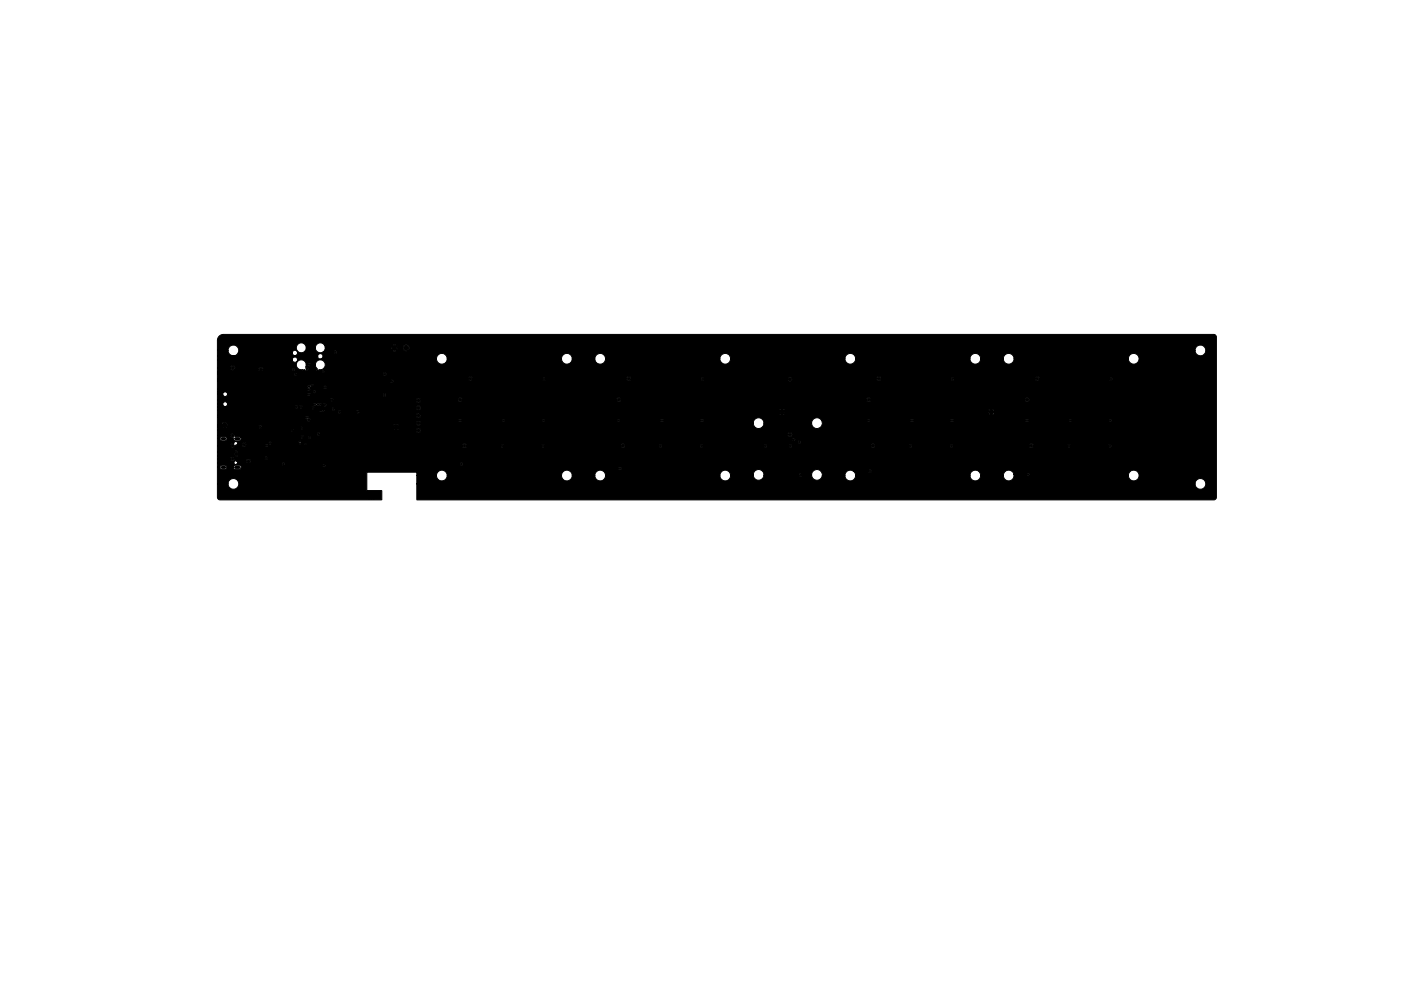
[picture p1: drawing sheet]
<svg xmlns="http://www.w3.org/2000/svg" width="420mm" height="297mm" viewBox="0 0 420 297" stroke-linecap="round" stroke-linejoin="round" font-family="sans-serif">
<g fill="#000" stroke="#000" stroke-width=".3">
<path d="M65.7 100.8l1.3-.6 297.1 .1 .6 .3 .1 .5v47.9l-.1 .5-.6 .3-239.1-.1v-4.7h233.4v.3a1.6 1.6 0 0 0 2.5 1 1.6 1.6 0 0 0-.2-2.7 1.6 1.6 0 0 0-2.3 1.4h-233.4v-2.5h5.9a1.6 1.6 0 0 0 1.8 1.6 1.61 1.61 0 0 0 1.4-1.6h34.3a1.61 1.61 0 0 0 1.3 1.6h.5a1.61 1.61 0 0 0 1.4-1.6h6.8a1.61 1.61 0 0 0 1.3 1.6h.5a1.61 1.61 0 0 0 1.4-1.6h34.3a1.61 1.61 0 0 0 1.3 1.6h.5a1.61 1.61 0 0 0 1.4-1.6v-.2h6.8a1.61 1.61 0 0 0 1.8 1.6 1.6 1.6 0 0 0 1.4-1.5h10.4l.2 .3a.45 .45 0 0 0 .5 .1 .45 .45 0 0 0 .2-.5h3a1.6 1.6 0 0 0 2.1 1.6 1.59 1.59 0 0 0 1.1-1.4h6.8a1.6 1.6 0 0 0 1.8 1.6 1.61 1.61 0 0 0 1.4-1.6h34.3a1.6 1.6 0 0 0 1.1 1.6h.6a1.59 1.59 0 0 0 1.5-1.3v-.3h6.8a1.6 1.6 0 0 0 1.8 1.6 1.6 1.6 0 0 0 1.4-1.3v-.6h3.8l.2 .4 .4 .1 .2-.2h29.7a1.6 1.6 0 0 0 1.3 1.6h.5a1.6 1.6 0 0 0 1.4-1.3 1.61 1.61 0 0 0-1.5-1.9 1.61 1.61 0 0 0-1.7 1.6h-29.6a.45 .45 0 0 0-.3-.7 .45 .45 0 0 0-.6 .4h-3.8a1.6 1.6 0 0 0-1.8-1.3 1.6 1.6 0 0 0-1.4 1.6l-6.8-.1a1.6 1.6 0 0 0-1.8-1.4 1.61 1.61 0 0 0-1.4 1.5h-34.3l-.2-.7-.5-.6h4.5l.1 .2a.45 .45 0 0 0 .7 .1 .45 .45 0 0 0-.1-.7 .45 .45 0 0 0-.7 .4h-4.5l-1-.3a1.6 1.6 0 0 0-1.5 1.6h-6.8v-.2a1.61 1.61 0 0 0-1.3-1.5l-.4-.1a1.61 1.61 0 0 0-1.5 1.6h-3l-.1-.2a.46 .46 0 0 0-.5-.1 .46 .46 0 0 0-.3 .4l-10.4-.1a1.6 1.6 0 0 0-1.3-1.5l-.4-.1a1.61 1.61 0 0 0-1.5 1.6h-6.8a1.59 1.59 0 0 0-1.5-1.4h-.2a1.6 1.6 0 0 0-1.5 1.6l-34.3-.1a1.6 1.6 0 0 0-1.8-1.4 1.61 1.61 0 0 0-1.4 1.5l-6.8-.1a1.6 1.6 0 0 0-1.8-1.4 1.61 1.61 0 0 0-1.4 1.5l-34.3-.1a1.6 1.6 0 0 0-1.8-1.4 1.61 1.61 0 0 0-1.4 1.5h-5.9v-1h-15v5.5l4.5 .1-.1 2.7-48.8-.1-.4-.6v-4.1h3.2a1.61 1.61 0 0 0 2.3 1.5 1.61 1.61 0 0 0 .2-2.8 1.61 1.61 0 0 0-2.5 1.1v.2h-3.2v-4.9h.8l.1 .4 .4 .3 1.2-.1 .4-.6h1.9l.1 .4 .4 .3 1.4-.1 .4-.3h113.1l.1 .2a.46 .46 0 0 0 .7 .1 .46 .46 0 0 0-.1-.7 .46 .46 0 0 0-.7 .4h-113.1v-.6l-.5-.3h-1.3l-.5 .6h-1.9l-.4-.6h-1.1l-.4 .1-.2 .5h-.8v-1.4h4.9l.5 .5 13.9-.1 .4 .5 11.9-.1 .1 .3a.45 .45 0 0 0 .7 0 .45 .45 0 0 0-.1-.7h40.4l.1 .2a.45 .45 0 0 0 .5 .3 .45 .45 0 0 0 .3-.6 .45 .45 0 0 0-.5-.3l-.4 .4h-40.7l-.4 .4h-11.6l.2-.6a.46 .46 0 0 0-.5-.2 .46 .46 0 0 0-.4 .4h-13.5l.2-.3-.1-.5h2.7a.7 .7 0 0 0 1 .6 .7 .7 0 0 0 .1-1.1 .7 .7 0 0 0-1.1 .3h-3.2l-.5 .6h-4.9v-1.2h3.9l.2 .5 .5 .2 .5-.3 .1-.6h8.9l.2 .4a.46 .46 0 0 0 .7-.1 .46 .46 0 0 0-.3-.7 .46 .46 0 0 0-.6 .4h-8.9l-.2-.3a.65 .65 0 0 0-.7-.1 .65 .65 0 0 0-.4 .6h-3.9v-.9h5.1l.3 .5a.45 .45 0 0 0 .6-.4 .45 .45 0 0 0-.4-.5 .45 .45 0 0 0-.5 .4h-5.1v-1.1l5.1 .2a.46 .46 0 0 0 .8 .2 .46 .46 0 0 0-.2-.8 .46 .46 0 0 0-.6 .4h-5.1v-2h3.9l.1 .5 .6 .2 .4-.2 .2-.6 .7-.1h1.5l.2 .4 .4 .2 .7-.4h5.7l.2 .4 .4 .1 .3-.4h58.1l.2 .5 .6 .2 .4-.2 .2-.5h10.1l.2 .4 .3 .1 .5-.5h11.3l.1 .4 .4 .1 .4-.5h22.8l.3 .6 .5 .1 .4-.2 .2-.5h10.1l.2 .4 .3 .1 .5-.5h11.3l.1 .4 .4 .1 .4-.5h18.3l.2 .4 .3 .1 .5-.5h6.5l.2 .4 .4 .1 .4-.5h23.5l.3 .6 .5 .1 .4-.2 .2-.5h10.1l.2 .4 .3 .1 .5-.5h11.3l.1 .4 .4 .1 .4-.5h22.8l.2 .5 .6 .2 .4-.2 .2-.5h10.1l.2 .4 .3 .1 .5-.5h11.3l.1 .4 .4 .1 .4-.4-.2-.4-.3-.1-.4 .4h-11.3l-.2-.3-.4-.1-.4 .4h-10.1l-.3-.5-.5-.1-.4 .2-.2 .4h-22.8l-.2-.3-.3-.1-.4 .4h-11.3l-.2-.3-.4-.1-.4 .4h-10.1l-.2-.4-.6-.2-.4 .2-.2 .4h-23.5l-.2-.3-.4-.1-.4 .4h-6.5l-.2-.3-.4-.1-.4 .4h-18.3l-.2-.3-.3-.1-.4 .4h-11.3l-.2-.3-.4-.1-.4 .4h-10.1l-.3-.5-.5-.1-.4 .2-.2 .4h-22.8l-.2-.3-.3-.1-.4 .4h-11.3l-.2-.3-.4-.1-.4 .4h-10.1l-.3-.5-.5-.1-.4 .2-.2 .4h-58.1l-.3-.5-.4 .1-.2 .3h-5.7l-.1-.6h6.7l.2 .3 .4 .1 .3-.2h8.1l.2 .3a.45 .45 0 0 0 .5 .1 .45 .45 0 0 0 .2-.5h.6l.2 .4 .3 .1 .5-.5-.4-.4-.4 .1-.2 .3h-.6v-.5h148.9l.5 .5a.45 .45 0 0 0 .4-.5 .45 .45 0 0 0-.4-.4 .45 .45 0 0 0-.5 .4h-148.9l.1-.2a.49 .49 0 0 0-.8-.4 .49 .49 0 0 0 0 .8l-.2 .4h-8.1v-.5l-.3-.2-.4 .1-.2 .4h-6.7l-.6-.3-.4 .2-.2 .5h-1.5l.2-.4-.2-.4-.5-.1-.4 .2a.44 .44 0 0 1-.7 .3l-.4 .6h-3.9v-2.1h.8l.4 .7h1.1a.65 .65 0 0 0 .6-.7 .65 .65 0 0 0-.6-.6h-1.1l-.4 .6h-.8v-.9h3.9l.3 .6 .6 .2a.65 .65 0 0 0 .5 .8h1.4l.4-.3h165.2l.5 .4a.45 .45 0 0 0 .5-.4 .45 .45 0 0 0-.5-.5 .45 .45 0 0 0-.5 .5h-165.2l.1-.5-.3-.4h18l.4 .5 1.8-.1 .1 .3 .5 .1a.45 .45 0 0 0 .3-.5 .45 .45 0 0 0-.5-.4 .45 .45 0 0 0-.4 .5h-1.4l.2-.4-.2-.3a.46 .46 0 0 0-.5-.1 .46 .46 0 0 0-.3 .4h-18l-1.7-.1-.2-.8h24.8l.2 .4 .3 .1 .4-.2h140.3l.3 .5 .5 .1 .5-.5-.2-.7a.65 .65 0 0 0-1.1 .6h-140.3v-.5l-.5-.2-.4 .4h-24.9a.66 .66 0 0 0-1 .5h-3.9v-1.7h21.8l.1 .1a.45 .45 0 0 0 .3 .3 .45 .45 0 0 0 .5-.2h36.9a.7 .7 0 0 0 1 .7 .7 .7 0 0 0 .1-1.2 .7 .7 0 0 0-1.1 .4v.1h-36.9a.45 .45 0 0 0-.3-.6 .45 .45 0 0 0-.6 .4h-21.8v-.8l2.7 .2 .2-.3h9.4l.2 .4 .4 .1 .4-.2h11.6l.2 .4 .4 .1 27.3-.1 .2 .2h1.1l.2-.2v-.4h-.6v.6h-.3v-.6h-.6v.4h-27.1v-.7h28.6v-.4l-.6-.2v.6h-.3v-.6h-.4l-.2 .6-27.5-.1-.4 .4h-11.6a.5 .5 0 0 0-.3-.7 .5 .5 0 0 0-.7 .4h-9.4v-.3h-.6v.6h-.2v-.6h-.6v.4h-1.5v-.7h2.9v-.5h56.7a.7 .7 0 0 0 .7 .7 .7 .7 0 0 0 .7-.7h99.7a1.6 1.6 0 0 0 1.1 1.6h.8a1.62 1.62 0 0 0 1.2-1.1l.1-.5h14.3a1.6 1.6 0 0 0 1.1 1.6h.8a1.62 1.62 0 0 0 1.2-1.1l-.1-1.3h13.6l.1 .3a.45 .45 0 0 0 .6 .2 .45 .45 0 0 0 .3-.5h12l.1 .3a.45 .45 0 0 0 .6 .2 .45 .45 0 0 0 .3-.5h11l.1 .3a.45 .45 0 0 0 .6 .2 .45 .45 0 0 0 .3-.5h21.5l.1 .3a.45 .45 0 0 0 .6 .2 .45 .45 0 0 0 .3-.5h12l.1 .3a.45 .45 0 0 0 .6 .2 .45 .45 0 0 0 .3-.5h11l.1 .3a.46 .46 0 0 0 .8 0 .46 .46 0 0 0-.3-.7 .46 .46 0 0 0-.6 .4l-11.1-.1a.46 .46 0 0 0-.5-.3 .46 .46 0 0 0-.4 .4l-12.1-.1a.46 .46 0 0 0-.5-.3 .46 .46 0 0 0-.4 .4l-21.6-.1a.46 .46 0 0 0-.5-.3 .46 .46 0 0 0-.4 .4l-11.1-.1a.46 .46 0 0 0-.5-.3 .46 .46 0 0 0-.4 .4l-12.1-.1a.46 .46 0 0 0-.5-.3 .46 .46 0 0 0-.4 .4l-13.7-.1a1.61 1.61 0 0 0-1.8-.6 1.61 1.61 0 0 0-1.1 1.5h-14.3a1.6 1.6 0 0 0-1.6-1.6 1.6 1.6 0 0 0-1.6 1.6h-99.7a.71 .71 0 0 0-.7-.7 .71 .71 0 0 0-.7 .7l-57.3-.1v.6h-.2v-.6h-.4l-.2 .6h-1.5v-2.2h26.4l.5 1 .5 .2 .4-.3h44.5l.1 .3a.45 .45 0 0 0 .5 .2 .45 .45 0 0 0 .4-.5h12l.1 .3a.45 .45 0 0 0 .6 .2 .45 .45 0 0 0 .3-.5h11l.1 .3a.45 .45 0 0 0 .6 .2 .45 .45 0 0 0 .3-.5h21.5l.1 .3a.45 .45 0 0 0 .6 .2 .45 .45 0 0 0 .3-.5h12l.1 .3a.45 .45 0 0 0 .6 .2 .45 .45 0 0 0 .3-.5h11l.1 .3a.46 .46 0 0 0 .8 0 .46 .46 0 0 0-.3-.7 .46 .46 0 0 0-.6 .4l-11.1-.1a.46 .46 0 0 0-.5-.3 .46 .46 0 0 0-.4 .4l-12.1-.1a.46 .46 0 0 0-.5-.3 .46 .46 0 0 0-.4 .4l-21.6-.1a.46 .46 0 0 0-.5-.3 .46 .46 0 0 0-.4 .4l-11.1-.1a.46 .46 0 0 0-.5-.3 .46 .46 0 0 0-.4 .4l-12.1-.1a.46 .46 0 0 0-.5-.3 .46 .46 0 0 0-.4 .4h-44.5v-.5l-.4-.4a.46 .46 0 0 0-.5-.4 .46 .46 0 0 0-.5 .4h-26.4v-.6h59.6a.71 .71 0 0 0 1 .7 .71 .71 0 0 0 .1-1.2h107.9l.2 .2h1l.2-.2h61.4l.2 .2h1l.3-.6h-.7v.6h-.2v-.6h-.6v.4h-61.4v-.4h-.6v.6h-.2v-.6h-.6v.4h-107.9a.71 .71 0 0 0-1.1 .5h-59.6v-1.5h30.5l.4 .5 .5-.2 .3 .2 4.4-.1 .1 .3a.45 .45 0 0 0 .5 .2 .45 .45 0 0 0 .3-.5h4.6l.2 .3a.45 .45 0 0 0 .5 .1 .45 .45 0 0 0 .2-.5h190.3l.1-.4-.7-.2v.6h-.2v-.6l-.6 .1v.5h-61.4l-.2-.6h-.4v.6h-.2v-.6l-.6 .1v.5h-126.1a.46 .46 0 0 0-.5-.4 .46 .46 0 0 0-.4 .5h-4.6l-.5-.4-.4 .4h-4a.46 .46 0 0 0 0-.7 .46 .46 0 0 0-.7 .1l-.1-.1a.46 .46 0 0 0-.5-.1 .46 .46 0 0 0-.3 .4h-30.5v-1.1h23.3l.1 .4a.45 .45 0 0 0 .5 .1 .45 .45 0 0 0 .3-.5h.4l.4 .5 3.2-.2 .5 .5 5.6-.1 .2 .3a.45 .45 0 0 0 .6 0 .45 .45 0 0 0 0-.6h24.5a.71 .71 0 0 0 1 .6 .71 .71 0 0 0 .1-1.2 .71 .71 0 0 0-1.1 .4v.2h-24.5l-.4-.2-.4 .5h-5.3l.1-.5a.46 .46 0 0 0-.5-.3 .46 .46 0 0 0-.4 .4h-2.8v-.5a.46 .46 0 0 0-.5-.2 .46 .46 0 0 0-.3 .4h-.4l-.2-.3a.46 .46 0 0 0-.4-.1 .46 .46 0 0 0-.3 .4h-23.3v-.7h1.6l.5 .6a.7 .7 0 0 0 .9-.6h25.8l.4 .5 1.3-.2 .5 .2 .3-.4h.4l.2 .4 .4 .1 .3-.2v-.4a.46 .46 0 0 0-.5-.3 .46 .46 0 0 0-.4 .4h-.4l-.3-.5-1.4 .1a.46 .46 0 0 0-.5-.1 .46 .46 0 0 0-.3 .4h-25.8v-.3a.71 .71 0 0 0-.8-.4 .71 .71 0 0 0-.6 .7h-1.6v-1.4h33.8l.2 .3 .4 .1 .3-.2h24.9a.71 .71 0 0 0 .7 .7 .71 .71 0 0 0 .7-.6v-.3h11.1l.3 .6 .5 .1 .4-.2 .2-.5h46.2l.2 .5 .5 .2 .4-.2 .2-.5h73.6l.2 .5 .6 .2 .4-.2 .2-.5h46.1l.3 .6 .5 .1 .5-.5-.2-.7a.65 .65 0 0 0-1.1 .5h-46.1l-.3-.5a.65 .65 0 0 0-.7-.1 .65 .65 0 0 0-.4 .6h-73.6l-.2-.5a.65 .65 0 0 0-.7-.1 .65 .65 0 0 0-.4 .6h-46.2l-.3-.5a.65 .65 0 0 0-.7-.1 .65 .65 0 0 0-.4 .6h-11.1l-.3-.3-.5-.2-.4 .3-.2 .4h-24.9l-.1-.6a.46 .46 0 0 0-.5 0 .46 .46 0 0 0-.3 .4h-33.8v-1.6h1.6a.71 .71 0 0 0 .7 .6 .71 .71 0 0 0 .7-.6h24l.1 .4 .4 .1 .4-.3h21.7l.4 .4a.45 .45 0 0 0 .5-.3 .45 .45 0 0 0-.4-.6 .45 .45 0 0 0-.5 .5l-21.7-.2a.46 .46 0 0 0-.4-.4 .46 .46 0 0 0-.5 .4h-24a.71 .71 0 0 0-.7-.8 .71 .71 0 0 0-.7 .8h-1.6v-.8h28.7l.1 .3a.45 .45 0 0 0 .7-.1 .45 .45 0 0 0-.3-.7 .45 .45 0 0 0-.5 .5h-28.7v-.7h26.9l.1 .4a.49 .49 0 0 0 .7-.1 .49 .49 0 0 0 0-.7l.2-.2h3.9l.1 .3a.46 .46 0 0 0 .8-.1 .46 .46 0 0 0-.3-.6 .46 .46 0 0 0-.6 .4h-3.9l.2-.1a.46 .46 0 0 0 .7-.1 .46 .46 0 0 0-.2-.7 .46 .46 0 0 0-.7 .3h-.1a.49 .49 0 0 0-.6 .1 .49 .49 0 0 0 0 .7l-.3 .4h-26.9v-2.4h51.8l.2 .3a.46 .46 0 0 0 .7-.1 .46 .46 0 0 0-.3-.7 .46 .46 0 0 0-.6 .5h-51.8v-.8h75.2l.2 .4 .6 .2 .5-.5h21l.1 .4 .4 .1 .3-.2 .1-.4h24.3l.2 .4 .6 .2 .5-.5h21l.1 .4 .4 .1 .4-.5h25.1l.2 .5 .6 .2 .5-.3v-.5h25.4l.3 .5 .5 .1 .5-.5h21l.1 .4 .4 .1 .3-.2 .1-.4h24.3l.2 .4 .4 .2 .5-.1 .2-.4h21l.1 .4 .5 .1a.45 .45 0 0 0 .3-.6 .45 .45 0 0 0-.5-.3 .45 .45 0 0 0-.4 .4h-21l-.2-.7a.66 .66 0 0 0-1.1 .6h-24.3l-.5-.3-.4 .4h-21v-.3a.66 .66 0 0 0-.7-.5 .66 .66 0 0 0-.6 .7h-25.4l-.2-.4a.65 .65 0 0 0-.7-.1 .65 .65 0 0 0-.4 .6h-25.1l-.2-.3a.46 .46 0 0 0-.4-.1 .46 .46 0 0 0-.3 .4h-21v-.4l-.4-.3a.66 .66 0 0 0-.9 .6h-24.3l-.5-.3-.4 .4h-21v-.3a.66 .66 0 0 0-.7-.5 .66 .66 0 0 0-.6 .7h-75.2v-1.5h22.9l.1 .3a.45 .45 0 0 0 .5 .2 .45 .45 0 0 0 .3-.3h25.9l.2 .4a.51 .51 0 0 0 .7-.2 .51 .51 0 0 0-.3-.7 .51 .51 0 0 0-.6 .5h-25.9l-.1-.5a.46 .46 0 0 0-.5-.1 .46 .46 0 0 0-.3 .4h-22.9v-.4h31.2l.2 .3a.45 .45 0 0 0 .7-.1 .45 .45 0 0 0-.3-.7 .45 .45 0 0 0-.6 .5h-31.2v-1.4h3.9a.7 .7 0 0 0 .4 .7 .7 .7 0 0 0 .7-.1h7.3a.71 .71 0 0 0 .5 .6 .71 .71 0 0 0 .8-.1l.1-.4h8.6l.1 .3a.46 .46 0 0 0 .8 0 .46 .46 0 0 0-.2-.7 .46 .46 0 0 0-.7 .4l-8.5-.1a.7 .7 0 0 0-.7-.7 .7 .7 0 0 0-.7 .5l-.1 .2-7.2-.1a.7 .7 0 0 0-.3-1.1 .7 .7 0 0 0-.9 .6h-3.9v-2.4h22.4l.1 .2a.95 .95 0 0 0 1.4 .4 1.62 1.62 0 0 0 .1 1.8 1.62 1.62 0 0 0 1.6 .7l.1 .4 .4 .2 .4-.5 .7-.2-.1-.6-.6-.1 .1-.8h.5l.4 .4 .5-.3h1.4l.6 1.2a.48 .48 0 0 0-.4 .6 .48 .48 0 0 0 .7 .3 .48 .48 0 0 0 .2-.7h.6a1.48 1.48 0 0 0 1.2-1.7 1.48 1.48 0 0 0-1.6-1.2 1.48 1.48 0 0 0-1.3 1.5h-1.4l-.1-.4-.3-.2-.4 .1-.1 .4h-.5a1.54 1.54 0 0 0-1-1.4 1.54 1.54 0 0 0-1.6 .4l-.1-.1a.79 .79 0 0 0-.5-1.1 .79 .79 0 0 0-1 .7h-22.4v-1h30.1v.2a.78 .78 0 0 0 1 .5h34.6v.3a1.61 1.61 0 0 0 1.7 1.3 1.61 1.61 0 0 0 1.5-1.6h34.3v.3a1.61 1.61 0 0 0 1.7 1.3 1.61 1.61 0 0 0 1.5-1.6h6.8v.3a1.61 1.61 0 0 0 1.7 1.3 1.61 1.61 0 0 0 1.5-1.6h34.3v.3a1.61 1.61 0 0 0 1.7 1.3 1.61 1.61 0 0 0 1.5-1.6h34.3v.3a1.61 1.61 0 0 0 1.7 1.3 1.61 1.61 0 0 0 1.5-1.6h34.3v.3a1.61 1.61 0 0 0 1.7 1.3 1.61 1.61 0 0 0 1.5-1.6h6.8v.3a1.61 1.61 0 0 0 1.7 1.3 1.61 1.61 0 0 0 1.5-1.6h34.3v.3a1.6 1.6 0 0 0 2.5 1 1.6 1.6 0 0 0-.2-2.7 1.6 1.6 0 0 0-2.3 1.4l-34.3-.1a1.6 1.6 0 0 0-1.8-1.4 1.61 1.61 0 0 0-1.4 1.5l-6.8-.1a1.6 1.6 0 0 0-1.8-1.4 1.61 1.61 0 0 0-1.4 1.5l-34.3-.1a1.6 1.6 0 0 0-1.8-1.4 1.61 1.61 0 0 0-1.4 1.5l-34.3-.1a1.6 1.6 0 0 0-1.8-1.4 1.6 1.6 0 0 0-1.4 1.5l-34.3-.1a1.6 1.6 0 0 0-1.8-1.4 1.6 1.6 0 0 0-1.4 1.5l-6.8-.1a1.6 1.6 0 0 0-1.8-1.4 1.6 1.6 0 0 0-1.4 1.5l-34.3-.1a1.6 1.6 0 0 0-1.8-1.4 1.6 1.6 0 0 0-1.4 1.5h-34.5a.79 .79 0 0 0 .1-1.4 .79 .79 0 0 0-1.2 .7h-30.1v-1.8h3.2a1.61 1.61 0 0 0 1.9 1.6l.6-.3 .5-.5h16.2l.1 .2a.84 .84 0 0 0 1.1 .5 .84 .84 0 0 0 .4-1.2h.1a1.48 1.48 0 0 0 1.5 .3 1.48 1.48 0 0 0 1-1.2h2.8v.2a1.48 1.48 0 0 0 2.3 .9h3.2l.2 .4a.5 .5 0 0 0 .7-.1 .5 .5 0 0 0-.1-.7h16.8l.6 .2 .6-.2-.6-.6-.6 .6-17.2-.1-.4 .5h-3.2l.5-.6 .1-.6h19.8l.2 .6 .6-.6h.4l.6 .6 .2-.6h1.5l.3 .7 .7 .2 .6-.2h236a1.61 1.61 0 0 0 1.8 1.6 1.61 1.61 0 0 0 1.4-1.7 1.61 1.61 0 0 0-1.7-1.5 1.61 1.61 0 0 0-1.5 1.6h-235.9a.95 .95 0 0 0-.3-1.6 .95 .95 0 0 0-1.4 .9h-1.5l-.2-.6-.6 .6h-.4l-.6-.6-.2 .6h-19.8l-.2-.8h20.4l.6 .6 .6-.6-.6-.2-.6 .2h-20.4a1.48 1.48 0 0 0-1.7-.7 1.48 1.48 0 0 0-1 1.6l-2.8-.1a1.51 1.51 0 0 0-1.9-1.4 1.51 1.51 0 0 0-.8 2.3h-.2a.79 .79 0 0 0-.8-.1 .79 .79 0 0 0-.5 .7h-16.2l.2-.5a1.61 1.61 0 0 0-1.5-1.9 1.61 1.61 0 0 0-1.7 1.6h-3.2v-3.2zM66.9 126.9h1v1h-1zM118.2 127.5h1v1h-1zM234 122.9h1v1h-1zM296.8 122.9h1v1h-1z"/>
<circle cx="69.8" cy="110.2" r=".5"/>
<circle cx="71" cy="113.8" r=".25"/>
<circle cx="78.2" cy="110.8" r=".5"/>
<circle cx="85.2" cy="115.3" r=".25"/>
<circle cx="88" cy="110.9" r=".25"/>
<circle cx="88.6" cy="112.1" r=".25"/>
<circle cx="91.2" cy="111" r=".25"/>
<circle cx="91.7" cy="112.8" r=".25"/>
<circle cx="92" cy="110.5" r=".25"/>
<circle cx="92.5" cy="116.7" r=".25"/>
<circle cx="92.7" cy="118.2" r=".25"/>
<circle cx="92.7" cy="109.3" r=".25"/>
<circle cx="92.7" cy="115.8" r=".25"/>
<circle cx="92.9" cy="104.9" r=".25"/>
<circle cx="93" cy="114" r=".25"/>
<circle cx="93.6" cy="115.6" r=".25"/>
<circle cx="94.3" cy="117.4" r=".25"/>
<circle cx="95.3" cy="111.1" r=".25"/>
<circle cx="96.9" cy="111.6" r=".25"/>
<circle cx="97" cy="118.8" r=".25"/>
<circle cx="97.5" cy="116.1" r=".25"/>
<circle cx="99.2" cy="112.6" r=".25"/>
<circle cx="99.5" cy="119.8" r=".25"/>
<circle cx="100.6" cy="105.5" r=".3"/>
<circle cx="101.5" cy="114.6" r=".25"/>
<circle cx="105" cy="114" r=".25"/>
<circle cx="105.9" cy="108.9" r=".25"/>
<circle cx="106.8" cy="114" r=".25"/>
<circle cx="108.7" cy="114" r=".25"/>
<circle cx="113.2" cy="108.9" r=".25"/>
<circle cx="115.3" cy="118.4" r=".25"/>
<circle cx="115.4" cy="112.2" r=".3"/>
<circle cx="115.6" cy="114.6" r=".25"/>
<circle cx="117.5" cy="114.3" r=".25"/>
<circle cx="118.3" cy="104.3" r=".75"/>
<circle cx="121.8" cy="104.3" r=".75"/>
<circle cx="136.2" cy="116.5" r=".25"/>
<circle cx="138" cy="119.8" r=".45"/>
<circle cx="138.7" cy="117.2" r=".25"/>
<circle cx="138.8" cy="111.4" r=".25"/>
<circle cx="141.1" cy="113.5" r=".45"/>
<circle cx="142.2" cy="114.4" r=".25"/>
<circle cx="143.4" cy="108.4" r=".25"/>
<circle cx="144.3" cy="116.9" r=".25"/>
<circle cx="153" cy="119.5" r=".25"/>
<circle cx="155.9" cy="118.2" r=".25"/>
<circle cx="158.2" cy="111.4" r=".25"/>
<circle cx="158.7" cy="119.1" r=".25"/>
<circle cx="161.6" cy="112.8" r=".25"/>
<circle cx="161.6" cy="108.1" r=".25"/>
<circle cx="163.2" cy="113.6" r=".25"/>
<circle cx="164.9" cy="117.7" r=".25"/>
<circle cx="165.8" cy="112.8" r=".25"/>
<circle cx="183.7" cy="116.5" r=".25"/>
<circle cx="185.6" cy="119.8" r=".45"/>
<circle cx="186.2" cy="117.2" r=".25"/>
<circle cx="186.3" cy="111.4" r=".25"/>
<circle cx="188.6" cy="113.5" r=".45"/>
<circle cx="189.7" cy="114.4" r=".25"/>
<circle cx="190.9" cy="108.4" r=".25"/>
<circle cx="191.8" cy="116.9" r=".25"/>
<circle cx="200.5" cy="119.5" r=".25"/>
<circle cx="203.4" cy="118.2" r=".25"/>
<circle cx="205.7" cy="111.4" r=".25"/>
<circle cx="206.2" cy="119.1" r=".25"/>
<circle cx="209.1" cy="112.8" r=".25"/>
<circle cx="209.1" cy="108.1" r=".25"/>
<circle cx="210.6" cy="113.6" r=".25"/>
<circle cx="212.4" cy="117.7" r=".25"/>
<circle cx="213.3" cy="112.8" r=".25"/>
<circle cx="236.9" cy="113.6" r=".45"/>
<circle cx="258.7" cy="116.5" r=".25"/>
<circle cx="260.5" cy="119.8" r=".45"/>
<circle cx="261.2" cy="117.2" r=".25"/>
<circle cx="261.3" cy="111.4" r=".25"/>
<circle cx="263.6" cy="113.5" r=".45"/>
<circle cx="264.7" cy="114.4" r=".25"/>
<circle cx="265.9" cy="108.4" r=".25"/>
<circle cx="266.8" cy="116.9" r=".25"/>
<circle cx="275.5" cy="119.5" r=".25"/>
<circle cx="278.4" cy="118.2" r=".25"/>
<circle cx="280.7" cy="111.4" r=".25"/>
<circle cx="281.2" cy="119.1" r=".25"/>
<circle cx="284.1" cy="112.8" r=".25"/>
<circle cx="284.1" cy="108.1" r=".25"/>
<circle cx="285.6" cy="113.6" r=".25"/>
<circle cx="287.4" cy="117.7" r=".25"/>
<circle cx="288.3" cy="112.8" r=".25"/>
<circle cx="306.2" cy="116.5" r=".25"/>
<circle cx="308" cy="119.8" r=".45"/>
<circle cx="308.7" cy="117.2" r=".25"/>
<circle cx="308.8" cy="111.4" r=".25"/>
<circle cx="311.1" cy="113.5" r=".45"/>
<circle cx="312.2" cy="114.4" r=".25"/>
<circle cx="313.4" cy="108.4" r=".25"/>
<circle cx="314.3" cy="116.9" r=".25"/>
<circle cx="323" cy="119.5" r=".25"/>
<circle cx="325.9" cy="118.2" r=".25"/>
<circle cx="328.2" cy="111.4" r=".25"/>
<circle cx="328.7" cy="119.1" r=".25"/>
<circle cx="331.6" cy="112.8" r=".25"/>
<circle cx="331.6" cy="108.1" r=".25"/>
<circle cx="333.2" cy="113.6" r=".25"/>
<circle cx="334.9" cy="117.7" r=".25"/>
<circle cx="335.8" cy="112.8" r=".25"/>
<circle cx="69.7" cy="133.6" r=".45"/>
<circle cx="69.8" cy="137.5" r=".45"/>
<circle cx="69.8" cy="130.5" r=".45"/>
<circle cx="70.7" cy="136.6" r=".25"/>
<circle cx="70.8" cy="135.5" r=".25"/>
<circle cx="73.2" cy="133.3" r=".45"/>
<circle cx="74.5" cy="138.3" r=".5"/>
<circle cx="78" cy="127.9" r=".3"/>
<circle cx="79.8" cy="137.3" r=".25"/>
<circle cx="80.1" cy="133.5" r=".25"/>
<circle cx="81" cy="132.9" r=".25"/>
<circle cx="85" cy="139.1" r=".25"/>
<circle cx="87.5" cy="128.8" r=".25"/>
<circle cx="89" cy="121.9" r=".25"/>
<circle cx="90" cy="132.3" r=".25"/>
<circle cx="90" cy="133.1" r=".25"/>
<circle cx="90.3" cy="121.9" r=".25"/>
<circle cx="90.4" cy="126.2" r=".25"/>
<circle cx="90.6" cy="130.9" r=".25"/>
<circle cx="90.6" cy="128.2" r=".25"/>
<circle cx="91.2" cy="131.5" r=".25"/>
<circle cx="91.5" cy="133" r=".25"/>
<circle cx="92.1" cy="125.1" r=".25"/>
<circle cx="92.5" cy="125.8" r=".3"/>
<circle cx="92.7" cy="131.3" r=".25"/>
<circle cx="93.9" cy="122.2" r=".25"/>
<circle cx="94.2" cy="124.3" r=".25"/>
<circle cx="94.5" cy="121.2" r=".25"/>
<circle cx="94.5" cy="126.9" r=".25"/>
<circle cx="95.3" cy="121.2" r=".25"/>
<circle cx="95.5" cy="130" r=".25"/>
<circle cx="95.9" cy="128.5" r=".25"/>
<circle cx="96.1" cy="121.2" r=".25"/>
<circle cx="96.2" cy="123" r=".25"/>
<circle cx="97" cy="123" r=".25"/>
<circle cx="97.3" cy="139.5" r=".25"/>
<circle cx="97.4" cy="121.3" r=".25"/>
<circle cx="100" cy="122.6" r=".25"/>
<circle cx="100.9" cy="126.2" r=".25"/>
<circle cx="101" cy="122.4" r=".25"/>
<circle cx="101.8" cy="123.4" r=".25"/>
<circle cx="101.8" cy="124.4" r=".25"/>
<circle cx="102.8" cy="134.3" r=".25"/>
<circle cx="102.8" cy="129.4" r=".25"/>
<circle cx="102.8" cy="135.7" r=".25"/>
<circle cx="102.8" cy="137.1" r=".25"/>
<circle cx="102.8" cy="135" r=".25"/>
<circle cx="102.8" cy="136.4" r=".25"/>
<circle cx="102.8" cy="128.7" r=".25"/>
<circle cx="102.8" cy="133.6" r=".25"/>
<circle cx="102.8" cy="139.9" r=".25"/>
<circle cx="102.8" cy="132.9" r=".25"/>
<circle cx="102.8" cy="132.2" r=".25"/>
<circle cx="102.8" cy="139.2" r=".25"/>
<circle cx="102.8" cy="138.5" r=".25"/>
<circle cx="102.8" cy="130.1" r=".25"/>
<circle cx="102.8" cy="130.8" r=".25"/>
<circle cx="102.8" cy="137.8" r=".25"/>
<circle cx="102.8" cy="131.5" r=".25"/>
<circle cx="104.3" cy="134.3" r=".25"/>
<circle cx="104.3" cy="129.4" r=".25"/>
<circle cx="104.3" cy="135.7" r=".25"/>
<circle cx="104.3" cy="137.1" r=".25"/>
<circle cx="104.3" cy="135" r=".25"/>
<circle cx="104.3" cy="136.4" r=".25"/>
<circle cx="104.3" cy="128.7" r=".25"/>
<circle cx="104.3" cy="133.6" r=".25"/>
<circle cx="104.3" cy="139.9" r=".25"/>
<circle cx="104.3" cy="132.9" r=".25"/>
<circle cx="104.3" cy="132.2" r=".25"/>
<circle cx="104.3" cy="139.2" r=".25"/>
<circle cx="104.3" cy="130.1" r=".25"/>
<circle cx="104.3" cy="138.5" r=".25"/>
<circle cx="104.3" cy="130.8" r=".25"/>
<circle cx="104.3" cy="137.8" r=".25"/>
<circle cx="104.3" cy="131.5" r=".25"/>
<circle cx="107.3" cy="123.4" r=".25"/>
<circle cx="125.5" cy="129" r=".5"/>
<circle cx="125.5" cy="122.3" r=".5"/>
<circle cx="125.5" cy="126.8" r=".5"/>
<circle cx="125.5" cy="120" r=".5"/>
<circle cx="125.5" cy="124.5" r=".5"/>
<circle cx="136.4" cy="131.3" r=".25"/>
<circle cx="136.5" cy="139" r=".25"/>
<circle cx="136.6" cy="123.8" r=".25"/>
<circle cx="138" cy="126" r=".25"/>
<circle cx="138.4" cy="139.1" r=".25"/>
<circle cx="138.9" cy="124.4" r=".25"/>
<circle cx="139.1" cy="131.6" r=".25"/>
<circle cx="139.3" cy="133.6" r=".45"/>
<circle cx="142" cy="129.4" r=".25"/>
<circle cx="142.1" cy="121.8" r=".25"/>
<circle cx="142.2" cy="136.8" r=".25"/>
<circle cx="143.6" cy="123.4" r=".25"/>
<circle cx="146.4" cy="121.4" r=".25"/>
<circle cx="146.4" cy="128.9" r=".25"/>
<circle cx="147.5" cy="135" r=".25"/>
<circle cx="149.5" cy="128" r=".25"/>
<circle cx="150.5" cy="121.2" r=".25"/>
<circle cx="150.6" cy="133.6" r=".25"/>
<circle cx="151" cy="126" r=".25"/>
<circle cx="152.9" cy="126.9" r=".25"/>
<circle cx="153.1" cy="134.6" r=".25"/>
<circle cx="156.8" cy="134.4" r=".25"/>
<circle cx="157" cy="127" r=".25"/>
<circle cx="158.2" cy="125.2" r=".25"/>
<circle cx="158.3" cy="132.9" r=".25"/>
<circle cx="161.2" cy="121.2" r=".25"/>
<circle cx="162.3" cy="127.8" r=".25"/>
<circle cx="162.8" cy="133.6" r=".25"/>
<circle cx="163" cy="126" r=".25"/>
<circle cx="164.8" cy="125.1" r=".25"/>
<circle cx="165.1" cy="132.6" r=".25"/>
<circle cx="166" cy="135.7" r=".25"/>
<circle cx="166.9" cy="121.1" r=".25"/>
<circle cx="167.1" cy="129.4" r=".25"/>
<circle cx="183.9" cy="131.3" r=".25"/>
<circle cx="184" cy="139" r=".25"/>
<circle cx="184.1" cy="123.8" r=".25"/>
<circle cx="185.5" cy="126" r=".25"/>
<circle cx="186.4" cy="124.4" r=".25"/>
<circle cx="186.6" cy="131.6" r=".25"/>
<circle cx="186.8" cy="133.6" r=".45"/>
<circle cx="189.5" cy="129.4" r=".25"/>
<circle cx="189.6" cy="121.8" r=".25"/>
<circle cx="189.7" cy="136.8" r=".25"/>
<circle cx="191.1" cy="123.4" r=".25"/>
<circle cx="191.9" cy="131.8" r=".25"/>
<circle cx="193.2" cy="134.6" r=".25"/>
<circle cx="194" cy="121.3" r=".25"/>
<circle cx="194" cy="128.9" r=".25"/>
<circle cx="195" cy="135" r=".25"/>
<circle cx="197" cy="128" r=".25"/>
<circle cx="198" cy="136.3" r=".25"/>
<circle cx="198" cy="121.2" r=".25"/>
<circle cx="198.1" cy="133.6" r=".25"/>
<circle cx="198.5" cy="126" r=".25"/>
<circle cx="200.5" cy="127" r=".25"/>
<circle cx="200.5" cy="134.5" r=".25"/>
<circle cx="204.3" cy="134.4" r=".25"/>
<circle cx="204.5" cy="127" r=".25"/>
<circle cx="205.7" cy="125.2" r=".25"/>
<circle cx="205.8" cy="132.9" r=".25"/>
<circle cx="208.7" cy="121.2" r=".25"/>
<circle cx="208.7" cy="128.8" r=".25"/>
<circle cx="209.8" cy="127.8" r=".25"/>
<circle cx="210.3" cy="133.6" r=".25"/>
<circle cx="210.5" cy="126" r=".25"/>
<circle cx="212.3" cy="132.5" r=".25"/>
<circle cx="212.3" cy="125.1" r=".25"/>
<circle cx="213.5" cy="135.7" r=".25"/>
<circle cx="214.4" cy="121.1" r=".25"/>
<circle cx="214.5" cy="129.3" r=".25"/>
<circle cx="214.6" cy="136.9" r=".25"/>
<circle cx="229.6" cy="133.6" r=".25"/>
<circle cx="229.6" cy="130.8" r=".25"/>
<circle cx="230" cy="135.7" r=".25"/>
<circle cx="233.5" cy="135.8" r=".25"/>
<circle cx="234.4" cy="131.7" r=".25"/>
<circle cx="236" cy="131.8" r=".25"/>
<circle cx="236.9" cy="130.3" r=".45"/>
<circle cx="237.1" cy="133.6" r=".25"/>
<circle cx="237.2" cy="135.6" r=".25"/>
<circle cx="238" cy="131.8" r=".25"/>
<circle cx="239.8" cy="132.5" r=".25"/>
<circle cx="239.9" cy="131.7" r=".25"/>
<circle cx="240.8" cy="135.9" r=".25"/>
<circle cx="258.9" cy="131.3" r=".25"/>
<circle cx="259" cy="139" r=".25"/>
<circle cx="259.1" cy="123.8" r=".25"/>
<circle cx="260.5" cy="126" r=".25"/>
<circle cx="261.4" cy="124.4" r=".25"/>
<circle cx="261.6" cy="131.6" r=".25"/>
<circle cx="261.8" cy="133.6" r=".45"/>
<circle cx="264.5" cy="129.4" r=".25"/>
<circle cx="264.6" cy="121.8" r=".25"/>
<circle cx="264.7" cy="136.8" r=".25"/>
<circle cx="266.1" cy="123.4" r=".25"/>
<circle cx="267" cy="131.8" r=".25"/>
<circle cx="268" cy="134.5" r=".25"/>
<circle cx="268.9" cy="128.9" r=".25"/>
<circle cx="269" cy="121.5" r=".25"/>
<circle cx="272" cy="128" r=".25"/>
<circle cx="272.9" cy="128.7" r=".25"/>
<circle cx="273" cy="136.3" r=".25"/>
<circle cx="273" cy="121.5" r=".25"/>
<circle cx="273.1" cy="133.6" r=".25"/>
<circle cx="273.5" cy="126" r=".25"/>
<circle cx="275.5" cy="127" r=".25"/>
<circle cx="275.5" cy="134.5" r=".25"/>
<circle cx="279.5" cy="127" r=".25"/>
<circle cx="279.5" cy="134.5" r=".25"/>
<circle cx="280.5" cy="132.8" r=".25"/>
<circle cx="280.7" cy="125.2" r=".25"/>
<circle cx="283.7" cy="121.2" r=".25"/>
<circle cx="284.8" cy="127.8" r=".25"/>
<circle cx="285.3" cy="133.6" r=".25"/>
<circle cx="285.5" cy="126" r=".25"/>
<circle cx="287.3" cy="125.1" r=".25"/>
<circle cx="287.6" cy="132.6" r=".25"/>
<circle cx="288.5" cy="135.7" r=".25"/>
<circle cx="289.4" cy="121.1" r=".25"/>
<circle cx="289.6" cy="129.4" r=".25"/>
<circle cx="306.4" cy="131.3" r=".25"/>
<circle cx="306.5" cy="139" r=".25"/>
<circle cx="306.6" cy="123.8" r=".25"/>
<circle cx="308" cy="126" r=".25"/>
<circle cx="308.9" cy="124.4" r=".25"/>
<circle cx="309.1" cy="131.6" r=".25"/>
<circle cx="309.3" cy="133.6" r=".45"/>
<circle cx="312" cy="129.4" r=".25"/>
<circle cx="312.1" cy="121.8" r=".25"/>
<circle cx="312.2" cy="136.8" r=".25"/>
<circle cx="313.6" cy="123.4" r=".25"/>
<circle cx="314.6" cy="131.8" r=".25"/>
<circle cx="315.3" cy="134.6" r=".25"/>
<circle cx="316.4" cy="121.4" r=".25"/>
<circle cx="316.5" cy="129" r=".25"/>
<circle cx="317.5" cy="135" r=".25"/>
<circle cx="319.5" cy="128" r=".25"/>
<circle cx="320.5" cy="121.2" r=".25"/>
<circle cx="320.5" cy="136.5" r=".25"/>
<circle cx="320.6" cy="122" r=".25"/>
<circle cx="320.6" cy="133.6" r=".25"/>
<circle cx="320.9" cy="129" r=".25"/>
<circle cx="321" cy="126" r=".25"/>
<circle cx="323" cy="127" r=".25"/>
<circle cx="323" cy="134.5" r=".25"/>
<circle cx="327" cy="127" r=".25"/>
<circle cx="327" cy="134.5" r=".25"/>
<circle cx="328" cy="132.8" r=".25"/>
<circle cx="328.2" cy="125.2" r=".25"/>
<circle cx="330.8" cy="136.3" r=".25"/>
<circle cx="331.1" cy="129" r=".25"/>
<circle cx="331.2" cy="121.2" r=".25"/>
<circle cx="332.3" cy="127.8" r=".25"/>
<circle cx="332.9" cy="133.6" r=".25"/>
<circle cx="333" cy="126" r=".25"/>
<circle cx="334.8" cy="125.1" r=".25"/>
<circle cx="335.1" cy="132.5" r=".25"/>
<circle cx="336" cy="135.8" r=".25"/>
<circle cx="336.7" cy="129.5" r=".25"/>
<circle cx="336.9" cy="121.1" r=".25"/>
<circle cx="102.8" cy="141.3" r=".25"/>
<circle cx="102.8" cy="140.6" r=".25"/>
<circle cx="102.8" cy="142" r=".25"/>
<circle cx="102.9" cy="142.8" r=".25"/>
<circle cx="103" cy="143.5" r=".25"/>
<circle cx="103.4" cy="144.1" r=".25"/>
<circle cx="103.7" cy="144.8" r=".25"/>
<circle cx="104" cy="145.4" r=".25"/>
<circle cx="104.3" cy="141.3" r=".25"/>
<circle cx="104.3" cy="140.6" r=".25"/>
<circle cx="104.4" cy="142" r=".25"/>
<circle cx="104.4" cy="146" r=".25"/>
<circle cx="104.7" cy="142.7" r=".25"/>
<circle cx="104.9" cy="146.6" r=".25"/>
<circle cx="105" cy="143.4" r=".25"/>
<circle cx="105.4" cy="144" r=".25"/>
<circle cx="105.4" cy="147.1" r=".25"/>
<circle cx="105.7" cy="144.6" r=".25"/>
<circle cx="106" cy="147.6" r=".25"/>
<circle cx="106.2" cy="145.2" r=".25"/>
<circle cx="106.5" cy="148" r=".25"/>
<circle cx="106.7" cy="145.7" r=".25"/>
<circle cx="107.2" cy="148.3" r=".25"/>
<circle cx="107.3" cy="146.2" r=".25"/>
<circle cx="107.8" cy="146.6" r=".25"/>
<circle cx="107.9" cy="148.6" r=".25"/>
<circle cx="108.5" cy="147" r=".25"/>
<circle cx="108.6" cy="148.9" r=".25"/>
<circle cx="109.2" cy="147.3" r=".25"/>
<circle cx="109.3" cy="149" r=".25"/>
<circle cx="109.9" cy="147.5" r=".25"/>
<circle cx="110" cy="149.2" r=".25"/>
<circle cx="110.6" cy="147.7" r=".25"/>
<circle cx="110.7" cy="149.3" r=".25"/>
<circle cx="111.3" cy="147.8" r=".25"/>
<circle cx="111.4" cy="149.3" r=".25"/>
<circle cx="112" cy="147.8" r=".25"/>
<circle cx="112.1" cy="149.3" r=".25"/>
<circle cx="185.9" cy="140.4" r=".25"/>
<circle cx="240" cy="142.4" r=".25"/>
<circle cx="260.9" cy="141.2" r=".25"/>
<circle cx="308.4" cy="142.2" r=".25"/>
</g>
<path d="M66.6 131.5h.8M70.6 131.5h1.1M66.6 140.1h.8M70.6 140.1h1.1" fill="none" stroke="#000" stroke-width=".9"/>
</svg>
